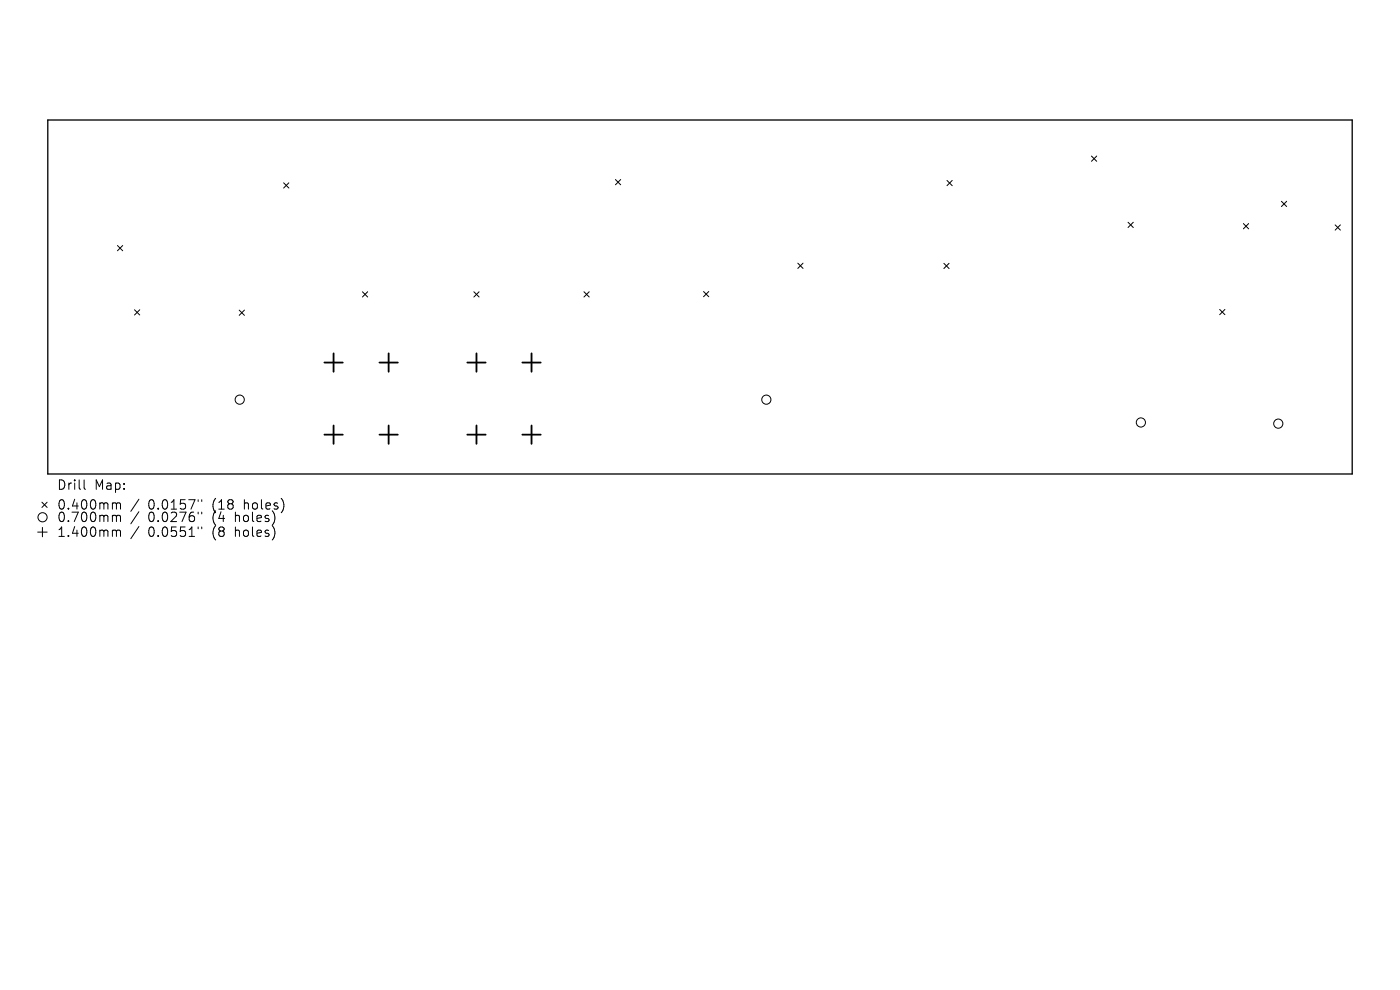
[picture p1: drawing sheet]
<svg xmlns="http://www.w3.org/2000/svg" width="297mm" height="210mm" viewBox="0 0 297 210" stroke-linecap="round" stroke-linejoin="round" font-family="sans-serif">
<defs><g id="words">
<g font-size="2.8">
<text x="12" y="104.1">Drill</text>
<text x="19.9" y="104.1">Map:</text>
<text x="12" y="108.3">0.400mm</text>
<text x="12" y="111">0.700mm</text>
<text x="31.2" y="108.3">0.0157&quot;</text>
<text x="31.2" y="111">0.0276&quot;</text>
<text x="44.9" y="108.3">(18</text>
<text x="44.9" y="111">(4</text>
<text x="49.7" y="111">holes)</text>
<text x="51.6" y="108.3">holes)</text>
<text x="12" y="114.1">1.400mm</text>
<text x="31.2" y="114.1">0.0551&quot;</text>
<text x="44.9" y="114.1">(8</text>
<text x="49.7" y="114.1">holes)</text>
</g>
</g></defs>
<path d="M10.1 25.5h276.8v75h-276.8z" fill="none" stroke="#000" stroke-width=".28"/>
<g fill="none" stroke="#000" stroke-width=".21">
<path d="M60.2 38.8l1.1 1.1M61.3 38.8l-1.1 1.1M130.6 38.1l1.1 1.1M131.7 38.1l-1.1 1.1M200.9 38.3l1.1 1.1M202 38.3l-1.1 1.1M231.5 33.1l1.2 1.1M232.7 33.1l-1.2 1.1M24.9 52.1l1.1 1.1M26 52.1l-1.1 1.1M169.2 55.8l1.2 1.1M170.4 55.8l-1.2 1.1"/>
<path d="M200.2 55.9l1.1 1.1M201.3 55.9l-1.1 1.1M239.3 47.1l1.1 1.2M240.4 47.1l-1.1 1.2M263.8 47.4l1.1 1.1M264.9 47.4l-1.1 1.1M271.8 42.7l1.2 1.1M273 42.7l-1.2 1.1M283.2 47.7l1.2 1.1M284.4 47.7l-1.2 1.1M28.5 65.7l1.1 1.1M29.6 65.7l-1.1 1.1"/>
<path d="M50.7 65.8l1.2 1.1M51.9 65.8l-1.2 1.1M76.9 61.9l1.1 1.1M78 61.9l-1.1 1.1M100.5 61.9l1.1 1.1M101.6 61.9l-1.1 1.1M123.9 61.9l1.1 1.1M125 61.9l-1.1 1.1M149.3 61.8l1.1 1.1M150.4 61.8l-1.1 1.1M258.7 65.6l1.2 1.2M259.9 65.6l-1.2 1.2"/>
<path d="M8 112.9h2M8.9 106.5l1.1 1.1M9 111.9v2M10 106.5l-1.1 1.1M17.8 101.8v1.7l.3 .3M24.1 106.7h.3l.3 .3M24.1 109.3h.3l.3 .3M24.1 112.5h.3l.3 .2M24.7 107l.3-.3 .5 .1 .1 1.2M24.7 107v1M24.7 109.6v1M24.7 112.7v1.1"/>
<path d="M24.7 109.6l.3-.3 .5 .1 .1 1.2M24.7 112.7l.3-.2 .5 .1 .1 1.2M29.5 105.9l-1.7 2.6M29.5 108.5l-1.7 2.6M29.5 111.7l-1.7 2.6M42 106v.4M42 108.6v.4M42 111.8v.4M42.8 106v.4M42.8 108.6v.4M42.8 111.8v.4M58 111.9l.3 .9-.3 1.4"/>
<path d="M58.3 109.7l-.3 1.3M59.9 106.1l.3 .9-.3 1.4"/>
<circle cx="50.9" cy="84.8" r=".97"/>
<circle cx="162.6" cy="84.8" r=".97"/>
<circle cx="242" cy="89.6" r=".97"/>
<circle cx="271.2" cy="89.9" r=".97"/>
<circle cx="9" cy="109.7" r=".97"/>
</g>
<g fill="none" stroke="#000" stroke-width=".39">
<path d="M68.8 76.9h3.9M70.8 75v3.9M80.5 76.9h3.9M82.4 75v3.9M99.1 76.9h3.9M101.1 75v3.9M110.8 76.9h3.9M112.8 75v3.9M68.8 92.2h3.9M70.8 90.3v3.9M80.5 92.2h3.9M82.4 90.3v3.9"/>
<path d="M99.1 92.2h3.9M101.1 90.3v3.9M110.8 92.2h3.9M112.8 90.3v3.9"/>
</g>
<use href="#words"/>
</svg>
